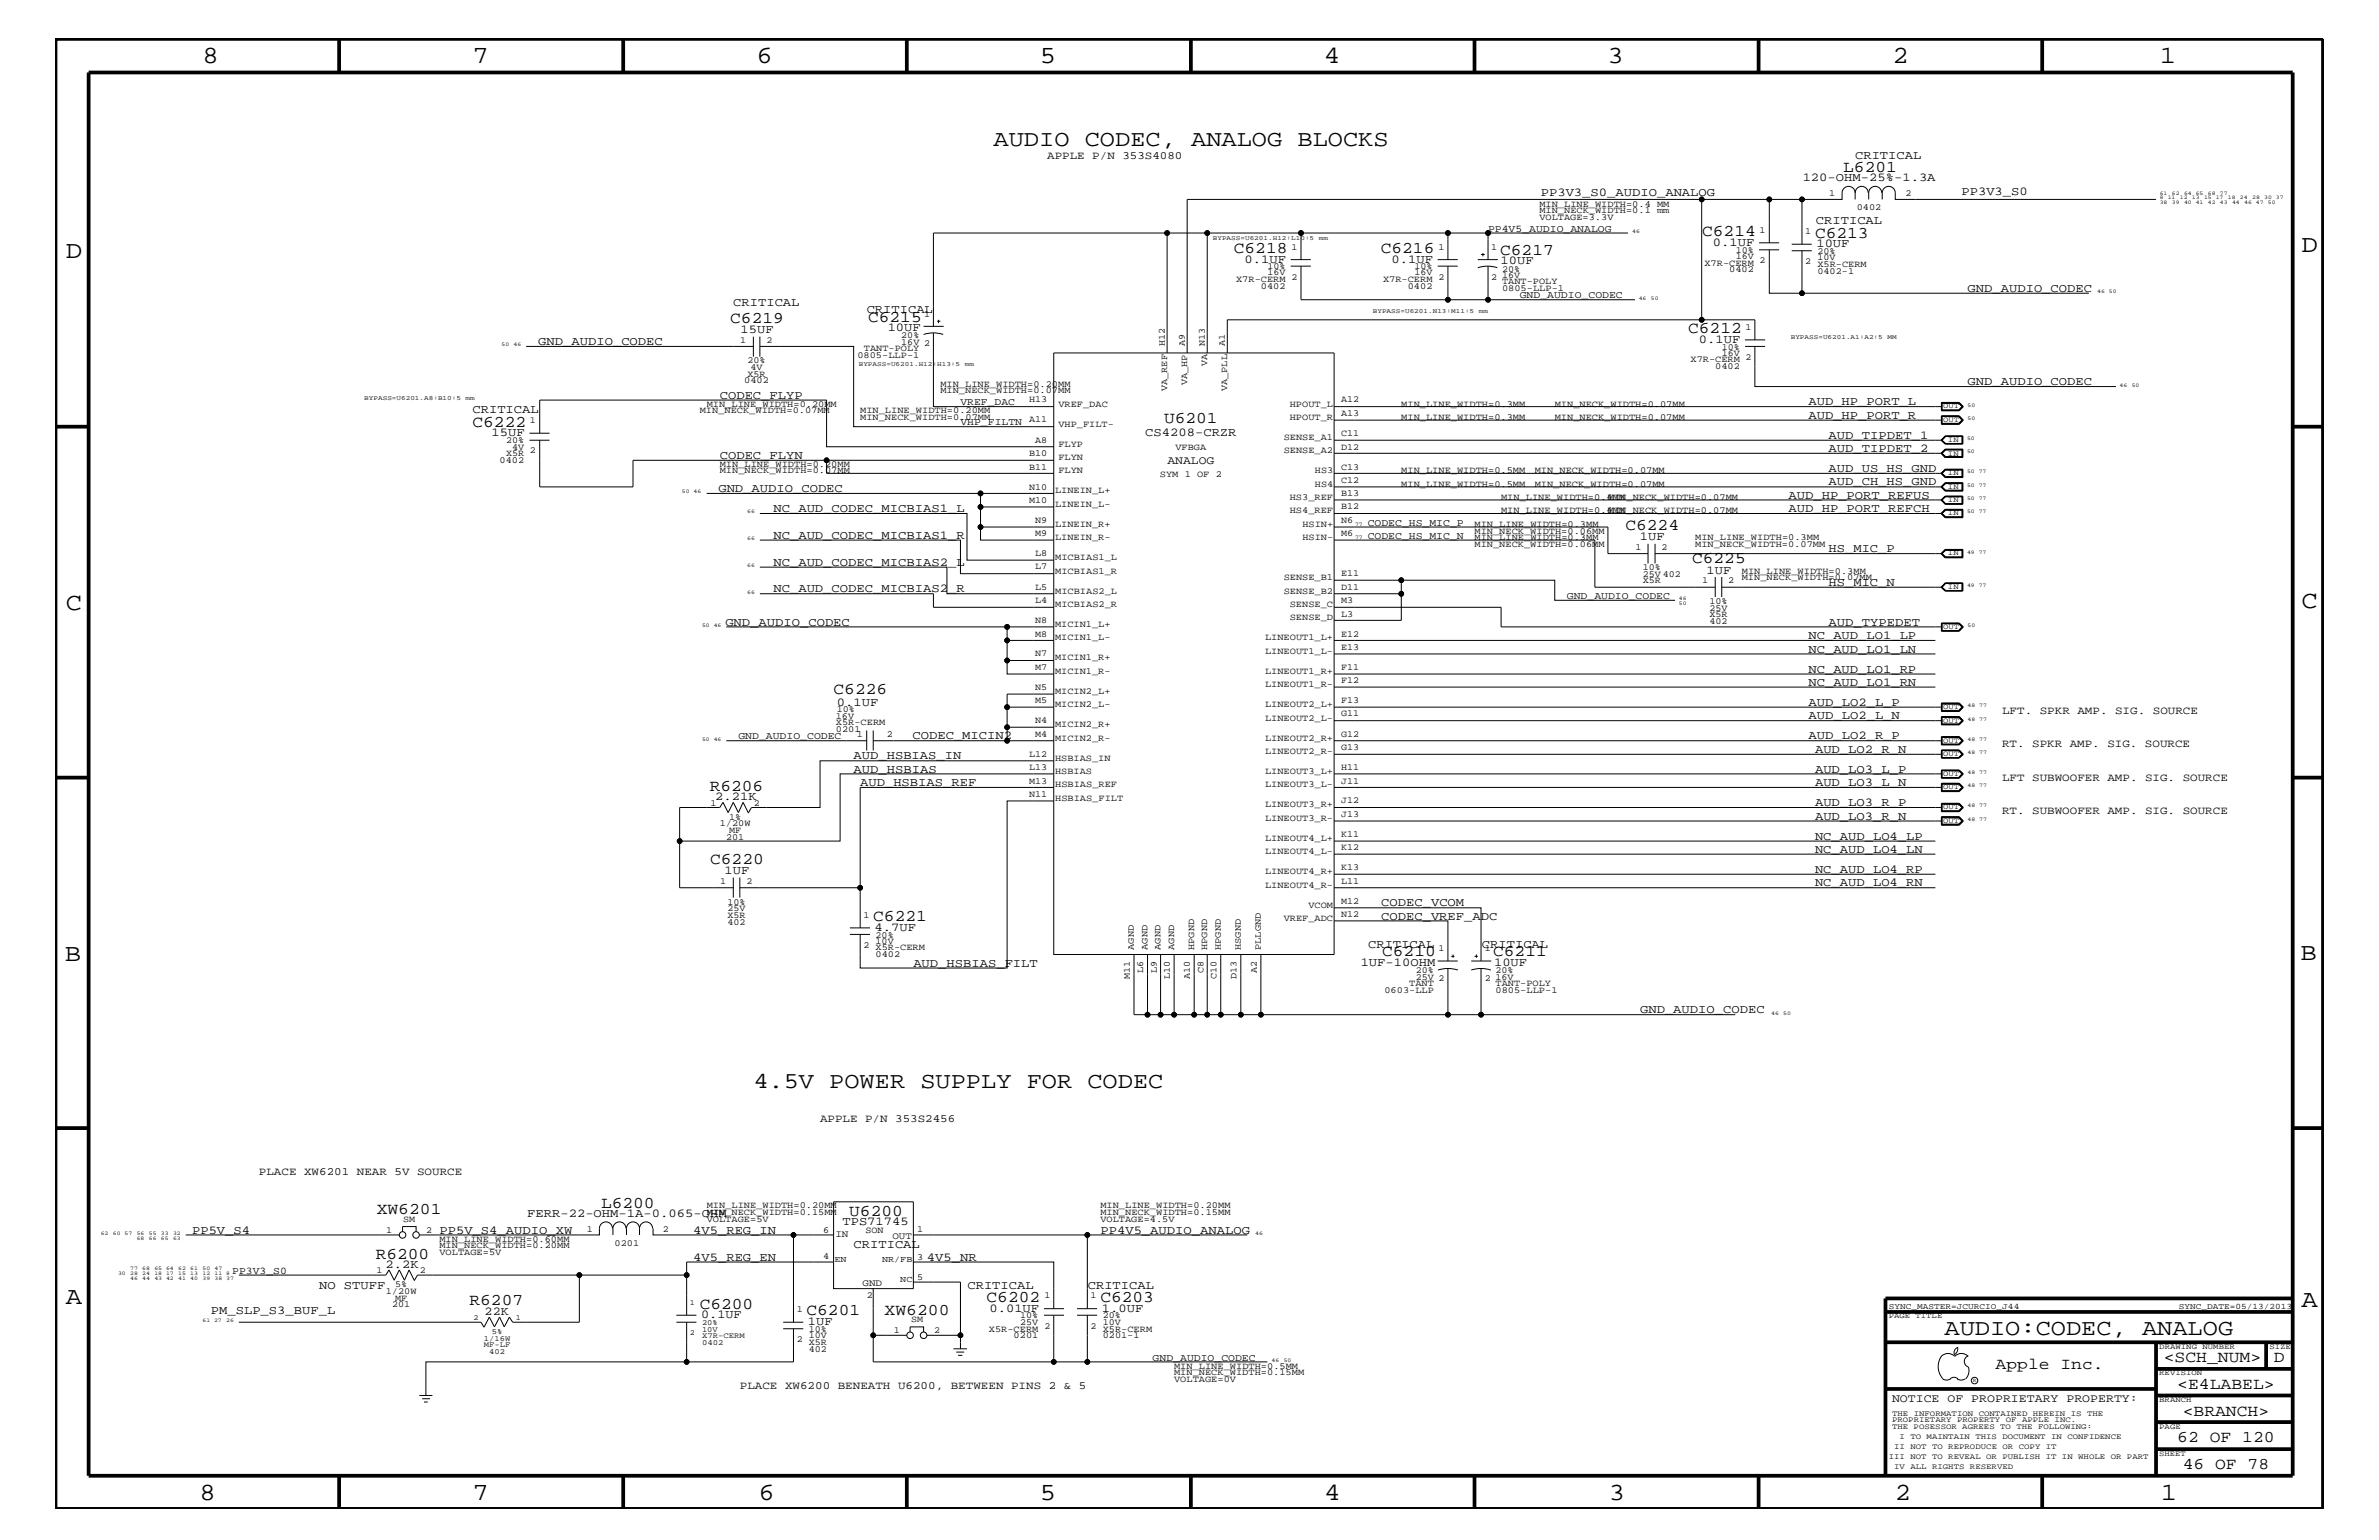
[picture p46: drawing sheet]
<svg xmlns="http://www.w3.org/2000/svg" width="432mm" height="279mm" viewBox="0 0 432 279" stroke-linecap="round" stroke-linejoin="round" font-family="sans-serif">
<defs><g id="words">
<g font-size="4.5">
<text x="36.7" y="11.5">8</text>
<text x="85.8" y="11.5">7</text>
<text x="137.3" y="11.5">6</text>
<text x="188.7" y="11.5">5</text>
<text x="240.3" y="11.5">4</text>
<text x="291.8" y="11.5">3</text>
<text x="343.5" y="11.5">2</text>
<text x="392" y="11.5">1</text>
<text x="11.9" y="46.8">D</text>
<text x="417.7" y="45.7">D</text>
<text x="11.9" y="110.6">C</text>
<text x="417.7" y="110.3">C</text>
<text x="11.8" y="174.3">B</text>
<text x="417.6" y="174.2">B</text>
<text x="11.9" y="236.7">A</text>
<text x="417.7" y="237.1">A</text>
<text x="36.2" y="272.1">8</text>
<text x="85.8" y="272.1">7</text>
<text x="137.7" y="272.1">6</text>
<text x="188.7" y="272.1">5</text>
<text x="240.4" y="272.1">4</text>
<text x="292" y="272.1">3</text>
<text x="343.9" y="272.1">2</text>
<text x="392.2" y="272.1">1</text>
</g>
<g font-size="4.1">
<text x="180.3" y="26.5">AUDIO CODEC, ANALOG BLOCKS</text>
<text x="136.7" y="197.4">4.5V POWER SUPPLY FOR CODEC</text>
<text x="352.9" y="242.3">AUDIO:CODEC, ANALOG</text>
</g>
<g font-size="3">
<text x="334.6" y="31.2">L6201</text>
<text x="223.9" y="45.9">C6218</text>
<text x="250.6" y="45.9">C6216</text>
<text x="272.3" y="46.3">C6217</text>
<text x="308.9" y="42.9">C6214</text>
<text x="329.4" y="43.1">C6213</text>
<text x="132.5" y="58.6">C6219</text>
<text x="157.6" y="58.4">C6215</text>
<text x="306.4" y="60.4">C6212</text>
<text x="85.8" y="77.4">C6222</text>
<text x="211.3" y="76.8">U6201</text>
<text x="295" y="96.2">C6224</text>
<text x="307.1" y="102.2">C6225</text>
<text x="151.3" y="125.9">C6226</text>
<text x="128.8" y="143.5">R6206</text>
<text x="128.9" y="156.8">C6220</text>
<text x="158.5" y="167.1">C6221</text>
<text x="250.9" y="173.5">C6210</text>
<text x="271" y="173.5">C6211</text>
<text x="68.4" y="220.3">XW6201</text>
<text x="109.1" y="219.1">L6200</text>
<text x="154.1" y="220.7">U6200</text>
<text x="68.2" y="228.4">R6200</text>
<text x="85.2" y="236.8">R6207</text>
<text x="127" y="237.4">C6200</text>
<text x="146.4" y="238.6">C6201</text>
<text x="160.6" y="238.5">XW6200</text>
<text x="179.1" y="236.2">C6202</text>
<text x="199.7" y="236.2">C6203</text>
<text x="362.2" y="248.4">Apple Inc.</text>
<text x="392.7" y="247.1">&lt;SCH_NUM&gt;</text>
<text x="395.2" y="252">&lt;E4LABEL&gt;</text>
<text x="412.7" y="247.1">D</text>
<text x="396.2" y="256.8">&lt;BRANCH&gt;</text>
<text x="395.2" y="261.6">62 OF 120</text>
<text x="396.2" y="266.6">46 OF 78</text>
</g>
<g font-size="2.2">
<text x="336.7" y="28.9">CRITICAL</text>
<text x="279.7" y="35.5">PP3V3_S0_AUDIO_ANALOG</text>
<text x="327.2" y="32.9">120-OHM-25%-1.3A</text>
<text x="356" y="35.4">PP3V3_S0</text>
<text x="329.6" y="40.7">CRITICAL</text>
<text x="225.9" y="47.7">0.1UF</text>
<text x="252.6" y="47.7">0.1UF</text>
<text x="272.4" y="47.9">10UF</text>
<text x="310.9" y="44.6">0.1UF</text>
<text x="329.7" y="44.9">10UF</text>
<text x="357.1" y="52.9">GND_AUDIO_CODEC</text>
<text x="133.1" y="55.6">CRITICAL</text>
<text x="157.3" y="56.8">CRITICAL</text>
<text x="97.7" y="62.6">GND_AUDIO_CODEC</text>
<text x="134.4" y="60.4">15UF</text>
<text x="161.1" y="60.1">10UF</text>
<text x="308.4" y="62.3">0.1UF</text>
<text x="357.1" y="69.9">GND_AUDIO_CODEC</text>
<text x="85.8" y="75">CRITICAL</text>
<text x="130.6" y="72.3">CODEC_FLYP</text>
<text x="328.3" y="76">AUD_HP_PORT_R</text>
<text x="328.3" y="73.5">AUD_HP_PORT_L</text>
<text x="89.2" y="79.2">15UF</text>
<text x="130.6" y="83.3">CODEC_FLYN</text>
<text x="207.9" y="79.2">CS4208-CRZR</text>
<text x="331.9" y="82">AUD_TIPDET_2</text>
<text x="331.9" y="79.6">AUD_TIPDET_1</text>
<text x="130.4" y="89.3">GND_AUDIO_CODEC</text>
<text x="331.9" y="85.6">AUD_US_HS_GND</text>
<text x="331.9" y="88.1">AUD_CH_HS_GND</text>
<text x="140.4" y="92.9">NC_AUD_CODEC_MICBIAS1_L</text>
<text x="324.6" y="92.9">AUD_HP_PORT_REFCH</text>
<text x="324.6" y="90.5">AUD_HP_PORT_REFUS</text>
<text x="140.4" y="97.7">NC_AUD_CODEC_MICBIAS1_R</text>
<text x="297.6" y="98">1UF</text>
<text x="331.9" y="100.2">HS_MIC_P</text>
<text x="140.4" y="102.6">NC_AUD_CODEC_MICBIAS2_L</text>
<text x="140.4" y="107.5">NC_AUD_CODEC_MICBIAS2_R</text>
<text x="309.8" y="104.1">1UF</text>
<text x="331.9" y="106.3">HS_MIC_N</text>
<text x="131.7" y="113.6">GND_AUDIO_CODEC</text>
<text x="331.9" y="113.6">AUD_TYPEDET</text>
<text x="328.3" y="115.9">NC_AUD_LO1_LP</text>
<text x="328.3" y="118.4">NC_AUD_LO1_LN</text>
<text x="328.3" y="124.4">NC_AUD_LO1_RN</text>
<text x="328.3" y="122">NC_AUD_LO1_RP</text>
<text x="151.9" y="128">0.1UF</text>
<text x="328.3" y="128">AUD_LO2_L_P</text>
<text x="328.3" y="130.5">AUD_LO2_L_N</text>
<text x="154.9" y="137.8">AUD_HSBIAS_IN</text>
<text x="165.6" y="134.1">CODEC_MICIN2</text>
<text x="328.3" y="134.1">AUD_LO2_R_P</text>
<text x="329.4" y="136.6">AUD_LO2_R_N</text>
<text x="154.9" y="140.2">AUD_HSBIAS</text>
<text x="156.1" y="142.6">AUD_HSBIAS_REF</text>
<text x="329.4" y="142.6">AUD_LO3_L_N</text>
<text x="329.4" y="140.2">AUD_LO3_L_P</text>
<text x="129.8" y="145.1">2.21K</text>
<text x="329.4" y="146.2">AUD_LO3_R_P</text>
<text x="329.4" y="148.7">AUD_LO3_R_N</text>
<text x="329.4" y="154.7">NC_AUD_LO4_LN</text>
<text x="329.4" y="152.3">NC_AUD_LO4_LP</text>
<text x="131.5" y="158.6">1UF</text>
<text x="329.4" y="160.8">NC_AUD_LO4_RN</text>
<text x="329.4" y="158.4">NC_AUD_LO4_RP</text>
<text x="250.7" y="164.5">CODEC_VCOM</text>
<text x="250.7" y="166.9">CODEC_VREF_ADC</text>
<text x="158.7" y="168.9">4.7UF</text>
<text x="248.3" y="172">CRITICAL</text>
<text x="269" y="172">CRITICAL</text>
<text x="165.8" y="175.4">AUD_HSBIAS_FILT</text>
<text x="247" y="175.2">1UF-10OHM</text>
<text x="271.2" y="175.2">10UF</text>
<text x="297.7" y="183.8">GND_AUDIO_CODEC</text>
<text x="95.7" y="220.8">FERR-22-OHM-1A-0.065-OHM</text>
<text x="34.9" y="223.9">PP5V_S4</text>
<text x="79.8" y="223.9">PP5V_S4_AUDIO_XW</text>
<text x="125.8" y="223.9">4V5_REG_IN</text>
<text x="152.9" y="222.3">TPS71745</text>
<text x="154.9" y="226.5">CRITICAL</text>
<text x="199.7" y="223.9">PP4V5_AUDIO_ANALOG</text>
<text x="57.9" y="233.8">NO STUFF</text>
<text x="70" y="230.1">2.2K</text>
<text x="125.8" y="228.7">4V5_REG_EN</text>
<text x="168.2" y="228.7">4V5_NR</text>
<text x="175.6" y="233.8">CRITICAL</text>
<text x="197.4" y="233.8">CRITICAL</text>
<text x="38.3" y="238.4">PM_SLP_S3_BUF_L</text>
<text x="88" y="238.5">22K</text>
<text x="127.3" y="239.2">0.1UF</text>
<text x="179.6" y="238">0.01UF</text>
<text x="200" y="238">1.0UF</text>
<text x="146.6" y="240.5">1UF</text>
</g>
<g font-size="2.1">
<text x="211.9" y="84.1">ANALOG</text>
<text x="343.4" y="254.4">NOTICE OF PROPRIETARY PROPERTY:</text>
</g>
<g font-size="2">
<text x="190.1" y="28.9">APPLE P/N 353S4080</text>
<text x="363.4" y="129.6">LFT. SPKR AMP. SIG. SOURCE</text>
<text x="363.4" y="135.6">RT. SPKR AMP. SIG. SOURCE</text>
<text x="363.4" y="141.7">LFT SUBWOOFER AMP. SIG. SOURCE</text>
<text x="363.4" y="147.7">RT. SUBWOOFER AMP. SIG. SOURCE</text>
<text x="148.8" y="203.5">APPLE P/N 353S2456</text>
<text x="47" y="213.2">PLACE XW6201 NEAR 5V SOURCE</text>
<text x="134.3" y="252">PLACE XW6200 BENEATH U6200, BETWEEN PINS 2 &amp; 5</text>
</g>
<g font-size="1.9">
<text x="270.1" y="42">PP4V5_AUDIO_ANALOG</text>
<text x="275.8" y="54.1">GND_AUDIO_CODEC</text>
<text x="174.3" y="77.2">VHP_FILTN</text>
<text x="174.3" y="73.5">VREF_DAC</text>
<text x="248.2" y="95.4">CODEC_HS_MIC_P</text>
<text x="248.2" y="97.7">CODEC_HS_MIC_N</text>
<text x="284.4" y="108.7">GND_AUDIO_CODEC</text>
<text x="134" y="134.1">GND_AUDIO_CODEC</text>
<text x="42.2" y="231.1">PP3V3_S0</text>
<text x="209.2" y="246.9">GND_AUDIO_CODEC</text>
</g>
<g font-size="1.8">
<text x="151.6" y="224.4">IN</text>
<text x="162" y="224.7">OUT</text>
<text x="156.5" y="233.4">GND</text>
</g>
<g font-size="1.7">
<text x="332" y="35.6">1</text>
<text x="345.9" y="35.6">2</text>
<text x="279.4" y="39.9">VOLTAGE=3.3V</text>
<text x="279.4" y="37.6">MIN_LINE_WIDTH=0.4 MM</text>
<text x="279.4" y="38.7">MIN_NECK_WIDTH=0.1 mm</text>
<text x="337" y="38.1">0402</text>
<text x="234.4" y="45.3">1</text>
<text x="261.1" y="45.3">1</text>
<text x="270.7" y="45.3">1</text>
<text x="315" y="47">16V</text>
<text x="315" y="45.9">10%</text>
<text x="319.4" y="47.7">2</text>
<text x="319.4" y="42.3">1</text>
<text x="327.7" y="47.9">2</text>
<text x="327.7" y="42.5">1</text>
<text x="329.9" y="46.2">20%</text>
<text x="329.9" y="47.2">10V</text>
<text x="224.4" y="51.3">X7R-CERM</text>
<text x="228.9" y="52.4">0402</text>
<text x="230" y="48.9">10%</text>
<text x="230" y="50">16V</text>
<text x="234.4" y="50.7">2</text>
<text x="251" y="51.3">X7R-CERM</text>
<text x="255.5" y="52.4">0402</text>
<text x="256.7" y="48.9">10%</text>
<text x="256.7" y="50">16V</text>
<text x="261.1" y="50.7">2</text>
<text x="270.7" y="50.7">2</text>
<text x="272.6" y="52.8">0805-LLP-1</text>
<text x="272.6" y="51.6">TANT-POLY</text>
<text x="272.6" y="49.3">20%</text>
<text x="272.6" y="50.5">16V</text>
<text x="309.4" y="48.2">X7R-CERM</text>
<text x="313.9" y="49.4">0402</text>
<text x="329.9" y="48.5">X5R-CERM</text>
<text x="329.9" y="49.6">0402-1</text>
<text x="167.7" y="57.4">1</text>
<text x="316.8" y="59.8">1</text>
<text x="134.4" y="62.3">1</text>
<text x="135.7" y="65.9">20%</text>
<text x="139.1" y="62.3">2</text>
<text x="155.6" y="64.9">0805-LLP-1</text>
<text x="156.8" y="63.7">TANT-POLY</text>
<text x="163.6" y="62.6">16V 2</text>
<text x="163.6" y="61.4">20%</text>
<text x="211.4" y="62.9" transform="rotate(-90 211.4 62.9)">H12</text>
<text x="215.1" y="62.9" transform="rotate(-90 215.1 62.9)">A9</text>
<text x="218.7" y="62.9" transform="rotate(-90 218.7 62.9)">N13</text>
<text x="222.3" y="62.9" transform="rotate(-90 222.3 62.9)">A1</text>
<text x="306.8" y="65.7">X7R-CERM</text>
<text x="312.5" y="63.4">10%</text>
<text x="312.5" y="64.5">16V</text>
<text x="316.8" y="65.3">2</text>
<text x="135.1" y="69.5">0402</text>
<text x="135.7" y="68.4">X5R</text>
<text x="136.2" y="67.1">4V</text>
<text x="170.7" y="70.1">MIN_LINE_WIDTH=0.20MM</text>
<text x="170.7" y="71.3">MIN_NECK_WIDTH=0.07MM</text>
<text x="211.8" y="71" transform="rotate(-90 211.8 71)">VA_REF</text>
<text x="215.5" y="69.9" transform="rotate(-90 215.5 69.9)">VA_HP</text>
<text x="219.1" y="66.5" transform="rotate(-90 219.1 66.5)">VA</text>
<text x="222.8" y="71" transform="rotate(-90 222.8 71)">VA_PLL</text>
<text x="311.3" y="67">0402</text>
<text x="96.2" y="76.8">1</text>
<text x="127" y="75">MIN_NECK_WIDTH=0.07MM</text>
<text x="128.3" y="73.8">MIN_LINE_WIDTH=0.20MM</text>
<text x="156.1" y="76.2">MIN_NECK_WIDTH=0.07MM</text>
<text x="156.1" y="75">MIN_LINE_WIDTH=0.20MM</text>
<text x="186.8" y="73">H13</text>
<text x="186.8" y="76.7">A11</text>
<text x="192.1" y="77.4">VHP_FILT-</text>
<text x="192.1" y="73.8">VREF_DAC</text>
<text x="234.1" y="73.8">HPOUT_L</text>
<text x="234.1" y="76.2">HPOUT_R</text>
<text x="243.4" y="75.5">A13</text>
<text x="243.4" y="73">A12</text>
<text x="254.3" y="76.2">MIN_LINE_WIDTH=0.3MM</text>
<text x="254.3" y="73.8">MIN_LINE_WIDTH=0.3MM</text>
<text x="282.2" y="73.8">MIN_NECK_WIDTH=0.07MM</text>
<text x="282.2" y="76.2">MIN_NECK_WIDTH=0.07MM</text>
<text x="90.7" y="83.9">0402</text>
<text x="91.9" y="82.7">X5R</text>
<text x="91.9" y="80.5">20%</text>
<text x="93" y="81.6">4V</text>
<text x="96.2" y="82.2">2</text>
<text x="186.8" y="82.7">B10</text>
<text x="187.9" y="80.3">A8</text>
<text x="192.1" y="83.5">FLYN</text>
<text x="192.1" y="81.1">FLYP</text>
<text x="213.4" y="81.6">VFBGA</text>
<text x="233" y="79.9">SENSE_A1</text>
<text x="233" y="82.2">SENSE_A2</text>
<text x="243.4" y="81.6">D12</text>
<text x="243.4" y="79.1">C11</text>
<text x="130.6" y="85.9">MIN_NECK_WIDTH=0.07MM</text>
<text x="130.6" y="84.7">MIN_LINE_WIDTH=0.20MM</text>
<text x="186.8" y="88.8">N10</text>
<text x="186.8" y="85.2">B11</text>
<text x="191.5" y="89.5">LINEIN_L+</text>
<text x="192.1" y="85.9">FLYN</text>
<text x="210.5" y="86.5">SYM 1 OF 2</text>
<text x="238.7" y="85.9">HS3</text>
<text x="238.7" y="88.3">HS4</text>
<text x="243.4" y="87.6">C12</text>
<text x="243.4" y="85.2">C13</text>
<text x="254.3" y="85.9">MIN_LINE_WIDTH=0.5MM</text>
<text x="254.3" y="88.3">MIN_LINE_WIDTH=0.5MM</text>
<text x="278.6" y="85.9">MIN_NECK_WIDTH=0.07MM</text>
<text x="278.6" y="88.3">MIN_NECK_WIDTH=0.07MM</text>
<text x="186.8" y="91.2">M10</text>
<text x="187.9" y="94.9">N9</text>
<text x="191.5" y="95.6">LINEIN_R+</text>
<text x="191.5" y="92">LINEIN_L-</text>
<text x="234.1" y="93.2">HS4_REF</text>
<text x="234.1" y="90.7">HS3_REF</text>
<text x="236.4" y="95.6">HSIN+</text>
<text x="243.4" y="94.9">N6</text>
<text x="243.4" y="92.4">B12</text>
<text x="243.4" y="90">B13</text>
<text x="267.6" y="95.6">MIN_LINE_WIDTH=0.3MM</text>
<text x="272.5" y="93.2">MIN_LINE_WIDTH=0.4MM</text>
<text x="272.5" y="90.7">MIN_LINE_WIDTH=0.4MM</text>
<text x="291.8" y="93.2">MIN_NECK_WIDTH=0.07MM</text>
<text x="291.8" y="90.7">MIN_NECK_WIDTH=0.07MM</text>
<text x="187.9" y="101">L8</text>
<text x="187.9" y="97.3">M9</text>
<text x="191.5" y="98">LINEIN_R-</text>
<text x="191.5" y="101.6">MICBIAS1_L</text>
<text x="236.4" y="98">HSIN-</text>
<text x="243.4" y="97.3">M6</text>
<text x="267.6" y="98">MIN_LINE_WIDTH=0.3MM</text>
<text x="267.6" y="99.3">MIN_NECK_WIDTH=0.06MM</text>
<text x="267.6" y="96.8">MIN_NECK_WIDTH=0.06MM</text>
<text x="296.8" y="99.9">1</text>
<text x="301.6" y="99.9">2</text>
<text x="307.7" y="98">MIN_LINE_WIDTH=0.3MM</text>
<text x="307.7" y="99.3">MIN_NECK_WIDTH=0.07MM</text>
<text x="187.9" y="107">L5</text>
<text x="187.9" y="103.3">L7</text>
<text x="191.5" y="107.7">MICBIAS2_L</text>
<text x="191.5" y="104.1">MICBIAS1_R</text>
<text x="233" y="107.7">SENSE_B2</text>
<text x="233" y="105.3">SENSE_B1</text>
<text x="243.4" y="107">D11</text>
<text x="243.4" y="104.6">E11</text>
<text x="298.2" y="105.9">X5R</text>
<text x="298.2" y="103.5">10%</text>
<text x="298.2" y="104.7">25V 402</text>
<text x="308.9" y="105.9">1</text>
<text x="313.7" y="105.9">2</text>
<text x="316.1" y="104.1">MIN_LINE_WIDTH=0.3MM</text>
<text x="316.1" y="105.3">MIN_NECK_WIDTH=0.07MM</text>
<text x="187.9" y="113.1">N8</text>
<text x="187.9" y="109.4">L4</text>
<text x="191.5" y="110.2">MICBIAS2_R</text>
<text x="191.5" y="113.7">MICIN1_L+</text>
<text x="234.1" y="112.6">SENSE_D</text>
<text x="234.1" y="110.2">SENSE_C</text>
<text x="243.4" y="111.9">L3</text>
<text x="243.4" y="109.4">M3</text>
<text x="310.3" y="113.1">402</text>
<text x="310.3" y="110.8">25V</text>
<text x="310.3" y="112">X5R</text>
<text x="310.3" y="109.5">10%</text>
<text x="187.9" y="119.1">N7</text>
<text x="187.9" y="115.5">M8</text>
<text x="191.5" y="116.2">MICIN1_L-</text>
<text x="191.5" y="119.8">MICIN1_R+</text>
<text x="229.6" y="118.6">LINEOUT1_L-</text>
<text x="229.6" y="116.2">LINEOUT1_L+</text>
<text x="243.4" y="115.5">E12</text>
<text x="243.4" y="117.9">E13</text>
<text x="187.9" y="125.2">N5</text>
<text x="187.9" y="121.5">M7</text>
<text x="191.5" y="125.9">MICIN2_L+</text>
<text x="191.5" y="122.3">MICIN1_R-</text>
<text x="229.6" y="122.3">LINEOUT1_R+</text>
<text x="229.6" y="124.7">LINEOUT1_R-</text>
<text x="243.4" y="121.5">F11</text>
<text x="243.4" y="124">F12</text>
<text x="151.7" y="130.4">16V</text>
<text x="151.7" y="131.6">X5R-CERM</text>
<text x="151.9" y="129.1">10%</text>
<text x="187.9" y="131.3">N4</text>
<text x="187.9" y="127.6">M5</text>
<text x="191.5" y="128.3">MICIN2_L-</text>
<text x="191.5" y="131.9">MICIN2_R+</text>
<text x="229.6" y="130.8">LINEOUT2_L-</text>
<text x="229.6" y="128.3">LINEOUT2_L+</text>
<text x="243.4" y="127.6">F13</text>
<text x="243.4" y="130">G11</text>
<text x="151.7" y="132.8">0201</text>
<text x="155.5" y="133.8">1</text>
<text x="161" y="133.8">2</text>
<text x="186.8" y="137.3">L12</text>
<text x="187.9" y="133.6">M4</text>
<text x="191.5" y="134.4">MICIN2_R-</text>
<text x="229.6" y="136.8">LINEOUT2_R-</text>
<text x="229.6" y="134.4">LINEOUT2_R+</text>
<text x="243.4" y="133.6">G12</text>
<text x="243.4" y="136.1">G13</text>
<text x="186.8" y="142.2">M13</text>
<text x="186.8" y="139.7">L13</text>
<text x="191.5" y="138">HSBIAS_IN</text>
<text x="191.5" y="140.4">HSBIAS</text>
<text x="191.5" y="142.9">HSBIAS_REF</text>
<text x="229.6" y="140.4">LINEOUT3_L+</text>
<text x="229.6" y="142.9">LINEOUT3_L-</text>
<text x="243.4" y="139.7">H11</text>
<text x="243.4" y="142.2">J11</text>
<text x="128.9" y="146.2">1</text>
<text x="130.6" y="149.9">1/20W</text>
<text x="132.3" y="148.7">1%</text>
<text x="136.8" y="146.2">2</text>
<text x="186.8" y="144.6">N11</text>
<text x="191.5" y="145.3">HSBIAS_FILT</text>
<text x="229.6" y="146.5">LINEOUT3_R+</text>
<text x="229.6" y="149">LINEOUT3_R-</text>
<text x="243.4" y="145.7">J12</text>
<text x="243.4" y="148.2">J13</text>
<text x="131.8" y="152.3">201</text>
<text x="132.3" y="151.1">MF</text>
<text x="229.6" y="152.6">LINEOUT4_L+</text>
<text x="229.6" y="155">LINEOUT4_L-</text>
<text x="243.4" y="151.8">K11</text>
<text x="243.4" y="154.3">K12</text>
<text x="130.7" y="160.5">1</text>
<text x="135.5" y="160.5">2</text>
<text x="229.6" y="158.6">LINEOUT4_R+</text>
<text x="229.6" y="161.1">LINEOUT4_R-</text>
<text x="243.4" y="157.9">K13</text>
<text x="243.4" y="160.3">L11</text>
<text x="132" y="167.8">402</text>
<text x="132" y="165.3">25V</text>
<text x="132" y="164.1">10%</text>
<text x="132" y="166.5">X5R</text>
<text x="156.7" y="166.5">1</text>
<text x="233" y="167.1">VREF_ADC</text>
<text x="237.5" y="164.7">VCOM</text>
<text x="243.4" y="166.4">N12</text>
<text x="243.4" y="163.9">M12</text>
<text x="156.7" y="172">2 X5R-CERM</text>
<text x="158.9" y="173.7">0402</text>
<text x="158.9" y="170.1">20%</text>
<text x="158.9" y="171.2">10V</text>
<text x="205.8" y="172.3" transform="rotate(-90 205.8 172.3)">AGND</text>
<text x="208.3" y="172.3" transform="rotate(-90 208.3 172.3)">AGND</text>
<text x="210.7" y="172.3" transform="rotate(-90 210.7 172.3)">AGND</text>
<text x="213.1" y="172.3" transform="rotate(-90 213.1 172.3)">AGND</text>
<text x="216.7" y="172.3" transform="rotate(-90 216.7 172.3)">HPGND</text>
<text x="219.1" y="172.3" transform="rotate(-90 219.1 172.3)">HPGND</text>
<text x="221.6" y="172.3" transform="rotate(-90 221.6 172.3)">HPGND</text>
<text x="225.2" y="172.3" transform="rotate(-90 225.2 172.3)">HSGND</text>
<text x="228.9" y="172.3" transform="rotate(-90 228.9 172.3)">PLLGND</text>
<text x="261.1" y="172.6">1</text>
<text x="269.5" y="172.6">1</text>
<text x="205.1" y="177.7" transform="rotate(-90 205.1 177.7)">M11</text>
<text x="207.5" y="176.6" transform="rotate(-90 207.5 176.6)">L6</text>
<text x="210" y="176.6" transform="rotate(-90 210 176.6)">L9</text>
<text x="212.3" y="177.7" transform="rotate(-90 212.3 177.7)">L10</text>
<text x="216" y="177.7" transform="rotate(-90 216 177.7)">A10</text>
<text x="218.4" y="176.6" transform="rotate(-90 218.4 176.6)">C8</text>
<text x="220.8" y="177.7" transform="rotate(-90 220.8 177.7)">C10</text>
<text x="224.5" y="177.7" transform="rotate(-90 224.5 177.7)">D13</text>
<text x="228.1" y="176.6" transform="rotate(-90 228.1 176.6)">A2</text>
<text x="255.8" y="178.8">TANT</text>
<text x="257" y="177.7">25V 2</text>
<text x="257" y="176.6">20%</text>
<text x="269.5" y="178">2</text>
<text x="271.4" y="176.6">20%</text>
<text x="271.4" y="178.8">TANT-POLY</text>
<text x="271.4" y="177.7">16V</text>
<text x="251.3" y="180.1">0603-LLP</text>
<text x="271.4" y="180.1">0805-LLP-1</text>
<text x="73.2" y="221.7">SM</text>
<text x="128.3" y="221.7">VOLTAGE=5V</text>
<text x="128.3" y="220.4">MIN_NECK_WIDTH=0.15MM</text>
<text x="128.3" y="219.2">MIN_LINE_WIDTH=0.20MM</text>
<text x="199.7" y="221.7">VOLTAGE=4.5V</text>
<text x="199.7" y="219.2">MIN_LINE_WIDTH=0.20MM</text>
<text x="199.7" y="220.4">MIN_NECK_WIDTH=0.15MM</text>
<text x="70.1" y="223.7">1</text>
<text x="77.3" y="223.7">2</text>
<text x="79.8" y="227.7">VOLTAGE=5V</text>
<text x="79.8" y="226.5">MIN_NECK_WIDTH=0.20MM</text>
<text x="79.8" y="225.3">MIN_LINE_WIDTH=0.60MM</text>
<text x="106.5" y="223.5">1</text>
<text x="111.5" y="226">0201</text>
<text x="120.3" y="223.5">2</text>
<text x="149.4" y="223.6">6</text>
<text x="157.1" y="223.6">SON</text>
<text x="166.5" y="223.5">1</text>
<text x="68.3" y="231">1</text>
<text x="71.7" y="233.5">5%</text>
<text x="76.2" y="231">2</text>
<text x="149.4" y="228.5">4</text>
<text x="166.5" y="228.5">3</text>
<text x="166.5" y="232.2">5</text>
<text x="70" y="234.7">1/20W</text>
<text x="71.2" y="237.2">201</text>
<text x="71.7" y="236">MF</text>
<text x="144.6" y="238">1</text>
<text x="157.3" y="235.5">2</text>
<text x="165.4" y="239.9">SM</text>
<text x="185.2" y="239.2">10%</text>
<text x="189.6" y="235.6">1</text>
<text x="198" y="235.6">1</text>
<text x="200.2" y="239.2">20%</text>
<text x="144.6" y="243.5">2 X5R</text>
<text x="146.8" y="245.2">402</text>
<text x="146.8" y="241.7">10%</text>
<text x="146.8" y="242.8">10V</text>
<text x="162.3" y="241.9">1</text>
<text x="169.5" y="241.9">2</text>
<text x="179.5" y="241.6">X5R-CERM</text>
<text x="184" y="242.8">0201</text>
<text x="185.2" y="240.3">25V</text>
<text x="189.6" y="241.1">2</text>
<text x="198" y="241.1">2</text>
<text x="200.2" y="241.6">X5R-CERM</text>
<text x="200.2" y="242.8">0201-1</text>
<text x="200.2" y="240.3">10V</text>
<text x="213.1" y="250.7">VOLTAGE=0V</text>
<text x="213.1" y="248.4">MIN_LINE_WIDTH=0.5MM</text>
<text x="213.1" y="249.5">MIN_NECK_WIDTH=0.15MM</text>
</g>
<g font-size="1.6">
<text x="151.5" y="229">EN</text>
<text x="160.1" y="229">NR/FB</text>
<text x="163.4" y="232.6">NC</text>
</g>
<g font-size="1.5">
<text x="342.8" y="237.4">SYNC_MASTER=JCURCIO_J44</text>
<text x="395.5" y="237.4">SYNC_DATE=05/13/2013</text>
</g>
<g font-size="1.4">
<text x="352.7" y="76.6">OUT</text>
<text x="352.7" y="74.1">OUT</text>
<text x="353.6" y="80.2">IN</text>
<text x="353.6" y="82.7">IN</text>
<text x="353.6" y="86.2">IN</text>
<text x="353.6" y="88.7">IN</text>
<text x="353.6" y="91.1">IN</text>
<text x="353.6" y="93.5">IN</text>
<text x="353.6" y="100.8">IN</text>
<text x="353.6" y="106.9">IN</text>
<text x="352.7" y="114.2">OUT</text>
<text x="352.7" y="128.7">OUT</text>
<text x="352.7" y="131.1">OUT</text>
<text x="352.7" y="137.2">OUT</text>
<text x="352.7" y="134.7">OUT</text>
<text x="352.7" y="143.2">OUT</text>
<text x="352.7" y="140.8">OUT</text>
<text x="352.7" y="149.3">OUT</text>
<text x="352.7" y="146.8">OUT</text>
<text x="85.9" y="239.5">2</text>
<text x="93.6" y="239.5">1</text>
<text x="125.2" y="236.8">1</text>
<text x="342.8" y="239.2">PAGE TITLE</text>
<text x="87.8" y="243.3">1/16W</text>
<text x="87.8" y="244.5">MF-LF</text>
<text x="88.8" y="245.6">402</text>
<text x="89.3" y="242">5%</text>
<text x="125.2" y="242.3">2</text>
<text x="127.4" y="244">0402</text>
<text x="127.4" y="241.6">10V</text>
<text x="127.4" y="242.8">X7R-CERM</text>
<text x="127.4" y="240.5">20%</text>
<text x="391.9" y="244.7">DRAWING NUMBER</text>
<text x="411.9" y="244.7">SIZE</text>
<text x="391.9" y="249.5">REVISION</text>
<text x="343.4" y="256.8">THE INFORMATION CONTAINED HEREIN IS THE</text>
<text x="391.9" y="254.4">BRANCH</text>
<text x="343.4" y="258">PROPRIETARY PROPERTY OF APPLE INC.</text>
<text x="343.4" y="259.3">THE POSESSOR AGREES TO THE FOLLOWING:</text>
<text x="343.8" y="262.9">II NOT TO REPRODUCE OR COPY IT</text>
<text x="344.8" y="261.1">I TO MAINTAIN THIS DOCUMENT IN CONFIDENCE</text>
<text x="391.9" y="259.3">PAGE</text>
<text x="342.8" y="264.7">III NOT TO REVEAL OR PUBLISH IT IN WHOLE OR PART</text>
<text x="343.8" y="266.6">IV ALL RIGHTS RESERVED</text>
<text x="391.9" y="264.1">SHEET</text>
</g>
<g font-size="1.2">
<text x="220.1" y="43.5">BYPASS=U6201.H12:L10:5</text>
<text x="239.4" y="43.5">mm</text>
<text x="249.2" y="56.8">BYPASS=U6201.N13:M11:5</text>
<text x="268.4" y="56.8">mm</text>
<text x="325" y="61.5">BYPASS=U6201.A1:A2:5</text>
<text x="342.6" y="61.5">MM</text>
<text x="155.9" y="66.5">BYPASS=U6201.H12:H13:5</text>
<text x="175.1" y="66.5">mm</text>
<text x="66.1" y="72.6">BYPASS=U6201.A8:B10:5</text>
<text x="84.5" y="72.6">mm</text>
</g>
<g font-size="1">
<text x="392" y="35.3">61</text>
<text x="394.2" y="35.3">62</text>
<text x="396.4" y="35.3">64 65</text>
<text x="400.7" y="35.3">68</text>
<text x="402.9" y="35.3">77</text>
<text x="392" y="36.2">8</text>
<text x="392" y="37">38</text>
<text x="393.4" y="36.2">11</text>
<text x="394.2" y="37">39</text>
<text x="395.6" y="36.2">12</text>
<text x="396.4" y="37">40 41</text>
<text x="397.8" y="36.2">13</text>
<text x="400.1" y="36.2">15 17</text>
<text x="400.7" y="37">42</text>
<text x="402.9" y="37">43</text>
<text x="404.4" y="36.2">18</text>
<text x="405.1" y="37">44</text>
<text x="406.6" y="36.2">24</text>
<text x="407.3" y="37">46 47</text>
<text x="408.8" y="36.2">28</text>
<text x="411" y="36.2">30 37</text>
<text x="411.6" y="37">50</text>
<text x="296.2" y="42.3">46</text>
<text x="380.7" y="53.2">46 50</text>
<text x="297.4" y="54.4">46</text>
<text x="299.6" y="54.4">50</text>
<text x="91" y="62.9">50</text>
<text x="93.2" y="62.9">46</text>
<text x="384.7" y="70.1">46</text>
<text x="386.9" y="70.1">50</text>
<text x="357.1" y="76.2">50</text>
<text x="357.1" y="73.8">50</text>
<text x="357" y="79.9">50</text>
<text x="357" y="82.2">50</text>
<text x="123.8" y="89.5">50 46</text>
<text x="357" y="85.9">50 77</text>
<text x="357" y="88.3">50 77</text>
<text x="135.6" y="93.2">66</text>
<text x="246" y="95.4">77</text>
<text x="357" y="90.7">50 77</text>
<text x="357" y="93.2">50 77</text>
<text x="135.6" y="98">66</text>
<text x="246" y="97.7">77</text>
<text x="357" y="100.4">49 77</text>
<text x="135.6" y="107.7">66</text>
<text x="135.6" y="102.9">66</text>
<text x="357" y="106.5">49 77</text>
<text x="127.4" y="113.7">50 46</text>
<text x="304.7" y="108.9">46</text>
<text x="304.7" y="109.8">50</text>
<text x="357.1" y="113.7">50</text>
<text x="357.1" y="128.3">48 77</text>
<text x="357.1" y="130.8">48 77</text>
<text x="127.4" y="134.4">50 46</text>
<text x="357.1" y="136.8">48 77</text>
<text x="357.1" y="134.4">48 77</text>
<text x="357.1" y="142.9">48 77</text>
<text x="357.1" y="140.4">48 77</text>
<text x="357.1" y="149">48 77</text>
<text x="357.1" y="146.5">48 77</text>
<text x="321.5" y="184.1">46</text>
<text x="323.7" y="184.1">50</text>
<text x="18.3" y="224.1">62</text>
<text x="20.5" y="224.1">60 57</text>
<text x="24.8" y="224.1">56</text>
<text x="24.8" y="225">68</text>
<text x="27" y="224.1">55</text>
<text x="27" y="225">66</text>
<text x="29.2" y="224.1">33</text>
<text x="29.2" y="225">65</text>
<text x="31.4" y="224.1">32</text>
<text x="31.4" y="225">63</text>
<text x="227.8" y="224.1">46</text>
<text x="21.4" y="231.3">30</text>
<text x="23.6" y="232.3">46</text>
<text x="23.6" y="230.5">77</text>
<text x="23.6" y="231.3">28</text>
<text x="25.8" y="232.3">44</text>
<text x="25.8" y="230.5">68</text>
<text x="25.8" y="231.3">24</text>
<text x="28" y="232.3">43 42</text>
<text x="28" y="230.5">65 64</text>
<text x="28" y="231.3">18 17</text>
<text x="32.3" y="232.3">41</text>
<text x="32.3" y="230.5">62</text>
<text x="32.3" y="231.3">15</text>
<text x="34.5" y="232.3">40</text>
<text x="34.5" y="230.5">61</text>
<text x="34.5" y="231.3">13</text>
<text x="36.7" y="232.3">39</text>
<text x="36.7" y="230.5">50</text>
<text x="36.7" y="231.3">12</text>
<text x="38.9" y="232.3">38 37</text>
<text x="38.9" y="230.5">47</text>
<text x="38.9" y="231.3">11 8</text>
<text x="36.7" y="239.9">61 27</text>
<text x="41.1" y="239.9">26</text>
<text x="230.8" y="247.1">46</text>
<text x="233" y="247.1">50</text>
<text x="358.1" y="250.7">R</text>
</g>
</g></defs>
<g fill="none" stroke="#000" stroke-width=".18">
<path d="M308.9 36.2v21.8M321.1 36.2v7.9M327.1 36.2v8.1M336.7 35a1.19 1.19 0 0 0-1.2-1.2 1.19 1.19 0 0 0-1.2 1.2v1.2h-118.8v27.8M336.7 35a1.19 1.19 0 0 1 1.2-1.2 1.19 1.19 0 0 1 1.2 1.2M336.7 35v1.2M341.5 35a1.19 1.19 0 0 0-1.1-1.2 1.19 1.19 0 0 0-1.2 1.2v1.2M341.6 36.2v-1.2a1.19 1.19 0 0 1 1.2-1.2 1.19 1.19 0 0 1 1.2 1.2v1.2h47.3M167.6 59.2h3.7M170.1 58.3h.6M170.3 58v.6M211.8 42.3v21.7"/>
<path d="M219.1 42.3h-49.7v16.9M234.3 48.3h3.6M234.3 47.1h3.6M236.1 42.3h-17v21.7M236.1 48.3v6.1h26.7M260.9 48.3h3.7M260.9 47.1h3.7M262.8 42.3h-26.7v4.8M262.8 48.3v6.1h7.3M268.2 48.6a5.7 5.7 0 0 1 3.6 0M268.2 47.1h3.7M268.8 46.2h.7"/>
<path d="M269.2 45.9v.6M270.1 42.3h-7.3v4.8M270.1 48.3v6.1h26.7M295.5 42.3h-25.4v4.8M319.3 45.3h3.6M319.3 44.1h3.6M321.1 45.3v7.9h58M325.2 45.5h3.6M325.2 44.3h3.6M327.1 45.5v7.7M95.5 62.9h41.2M96.1 79.9h3.6"/>
<path d="M96.1 78.6h3.6M98 78.6v-6h52v8.5h41.3M98 79.9v8.4h16.9v-4.8h35.1v2.4h41.3M136.7 61.1v3.6M137.9 62.9h17v14.5h36.4M137.9 61.1v3.6M167.6 60.7a5.7 5.7 0 0 1 3.6 0M169.4 60.4v13.4h21.9M191.3 64h50.8v109.2h-50.8zM242.1 79.9h110.4M242.1 73.8h110.4M242.1 76.2h110.4"/>
<path d="M316.7 62.9h3.7M316.7 61.7h3.7M318.5 62.9v7.2h65.5M318.5 61.7v-3.7h-95.7v6M352.4 73h3.2l.8 .8-.8 .7h-3.2zM352.4 75.5h3.2l.8 .7-.8 .8h-3.2zM352.4 73.1h3.2l.7 .7-.7 .7h-3.2M352.5 73.1v1.4M352.5 79.9l.6 .6h3.1M352.5 73.2h3l.6 .6-.6 .6h-3M353.1 79.1l-.8 .8 .8 .6M353.1 79.1h3.2v1.4h-3.2"/>
<path d="M353.1 79.1l-.7 .8 .7 .6M353.1 79.2l-.6 .7 .6 .6M355.5 75.6h-3v1.2h3M355.5 75.6l.7 .6-.7 .6M355.5 75.6l.6 .6-.6 .6M355.5 73.1l.7 .7-.7 .7M355.6 75.5l.7 .7-.7 .7h-3.2M356.1 79.2v1.3M356.2 79.1v1.4M356.2 79.2h-3.1l-.6 .7M128.3 89.5h63M137.9 98h36.4v6.1h17"/>
<path d="M137.9 93.2h37.6v8.4h15.8M150 83.5h41.3M178 95.6v2.4h13.3M178 89.5v2.5M191.3 92h-13.3v3.6h13.3M242.1 82.2h110.4M242.1 85.9h110.4M242.1 88.3h110.4M242.1 93.2h110.4M242.1 90.7h110.4M242.1 95.6h49.7v4.8h7.3M242.1 98h47.4v8.5h21.8"/>
<path d="M299.1 98.7v3.5M300.4 98.7v3.5M352.3 93.2l.8-.8h3.2v1.5h-3.2zM352.5 82.2l.6-.6h3v1.2h-3zM352.5 85.9l.6-.6h3v1.2h-3zM352.5 88.3l.6-.6h3v1.2h-3zM352.5 93.2l.6-.6h3v1.2h-3zM352.5 82.2l.6 .7h3.1M352.5 85.9l.6 .7M352.5 88.3l.6 .7M352.5 90.7l.6 .7h3.1M352.5 93.2l.6 .6"/>
<path d="M353.1 81.5h3.2v1.5h-3.2l-.8-.8zM353.1 85.1h3.2v1.5h-3.2l-.8-.7zM353.1 87.6h3.2v1.5h-3.2l-.8-.8zM353.1 90h3.2v1.5h-3.2M353.1 99.7h3.2v1.5h-3.2l-.8-.8zM353.1 81.6h3.1v1.4M353.1 85.2h3.1v1.4h-3.1M353.1 87.7h3.1v1.3h-3.1M353.1 92.5h3.1v1.3h-3.1M353.1 99.8h3.1v1.3h-3.1M353.1 81.6l-.7 .6 .7 .8M353.1 81.6l-.6 .6"/>
<path d="M353.1 85.2l-.7 .7 .7 .7M353.1 85.2l-.6 .7M353.1 87.7l-.7 .6 .7 .7M353.1 87.7l-.6 .6M353.1 90l-.8 .7 .8 .8M353.1 90l-.7 .7 .7 .8M353.1 92.5l-.7 .7 .7 .6M353.1 92.5l-.6 .7M353.1 99.8l-.7 .6 .7 .7M353.1 99.8l-.6 .6M353.1 90.1l-.6 .6 .6 .7M356.1 90.1v1.3"/>
<path d="M356.2 90v1.5M356.2 90.1h-3.1l-.6 .6M131.8 113.7h59.5M137.9 102.9h34v4.8h19.4M137.9 107.7h31.5v2.5h21.9M182.8 113.7v2.5h8.5M182.8 116.2v3.6h8.5M182.8 119.8v2.5h8.5M242.1 107.7h12.2v4.9h-12.2M242.1 105.3h12.2v2.4M242.1 110.2h30.4v3.5h80M242.1 118.6h109.2"/>
<path d="M242.1 116.2h109.2M254.3 105.3h27.9v3.6h21.8M300.4 100.4h52.1M311.3 104.7v3.6M312.5 104.7v3.6M312.5 106.5h40M352.5 100.4l.6-.5h3v1.1h-3zM352.5 100.4l.6 .7M352.5 106.5l.6 .6h3.1M353.1 105.8h3.2v1.4h-3.2M353.1 105.8l-.8 .7 .8 .7M353.1 105.8l-.7 .7 .7 .7"/>
<path d="M353.1 105.9l-.6 .6 .6 .6M355.5 113.1h-3v1.3h3M355.5 113.1l.7 .6-.7 .7M355.5 113.1l.6 .6-.6 .7M355.6 113.1h-3.2v1.4h3.2M355.6 113.1l.8 .6-.8 .8M355.6 113.1l.7 .6-.7 .8M356.1 105.9v1.2M356.2 105.8v1.4M356.2 105.9h-3.1l-.6 .6M131.8 134.4h25.5M157.3 132.5v3.7"/>
<path d="M158.5 134.4h32.8M158.5 132.5v3.7M182.8 128.3h8.5M182.8 131.9h8.5M191.3 138h-42.5v8.5h-12.4l-.6 1M191.3 125.9h-8.5v8.5M242.1 122.3h109.2M242.1 124.7h109.2M242.1 130.8h110.4M242.1 128.3h110.4M242.1 136.8h110.4M242.1 134.4h110.4"/>
<path d="M352.4 127.5h3.2l.8 .8-.8 .8h-3.2zM352.4 130h3.2l.8 .8-.8 .7h-3.2zM352.4 133.6h3.2l.8 .8-.8 .8h-3.2zM352.4 127.6h3.2l.7 .7-.7 .8M352.4 133.7h3.2l.7 .7-.7 .7h-3.2M352.4 130.1h3.2l.7 .7-.7 .6h-3.2M352.5 127.7h3l.7 .6-.7 .7h-3zM352.5 130.1v1.3M352.5 133.7v1.4M352.5 133.8h3l.6 .6-.6 .6h-3M352.5 130.2h3l.6 .6-.6 .5h-3M355.5 136.2h-3v1.2h3"/>
<path d="M355.5 136.2l.7 .6-.7 .6M355.5 139.8h-3v1.3h3M355.5 136.2l.6 .6-.6 .6M355.5 127.7l.6 .6-.6 .6h-3M355.5 139.8l.7 .6-.7 .7M355.5 139.8l.6 .6-.6 .7M355.5 133.7l.7 .7-.7 .7M355.5 130.1l.7 .7-.7 .6M355.6 136.1h-3.2v1.4h3.2M355.6 139.7h-3.2v1.5h3.2M355.6 136.1l.8 .7-.8 .7M355.6 136.1l.7 .7-.7 .7"/>
<path d="M355.6 139.7l.8 .7-.8 .8M355.6 139.7l.7 .7-.7 .8M123.4 152.6v8.5h9.7M133.1 159.2v3.6M134.3 159.2v3.6M191.3 145.3h-8.5v30.3h-26.7v-6.1M191.3 140.4h-38.8v12.2h-29.1v-6.1h7.2l.6-.9 1 1.8 .9-1.8 .9 1.8 .9-1.8 .9 1.8M191.3 142.9h-35.2v25.4M242.1 146.5h110.4M242.1 140.4h110.4M242.1 149h110.4M242.1 152.6h109.2"/>
<path d="M242.1 155h109.2M242.1 158.6h109.2M242.1 142.9h110.4M352.4 142.1h3.2l.8 .8-.8 .7h-3.2zM352.4 145.7h3.2l.8 .8-.8 .8h-3.2zM352.4 148.2h3.2l.8 .8-.8 .7h-3.2zM352.4 145.8h3.2l.7 .7-.7 .7h-3.2M352.4 142.2h3.2l.7 .7-.7 .6h-3.2M352.5 142.2v1.3M352.5 145.8v1.4M352.5 148.3h3l.7 .7-.7 .5h-3zM352.5 148.4h3l.6 .6-.6 .5"/>
<path d="M352.5 145.9h3l.6 .6-.6 .6h-3M352.5 142.3h3l.6 .6-.6 .6h-3M355.5 145.8l.7 .7-.7 .7M355.5 142.2l.7 .7-.7 .6M355.6 148.2l.7 .8-.7 .6h-3.2M134.3 161.1h21.8M154.3 169.5h3.6M154.3 168.3h3.6M205.8 173.2v10.9h2.5M208.3 173.2v10.9h2.4M210.7 173.2v10.9h2.4M213.1 173.2v10.9h3.6"/>
<path d="M216.7 173.2v10.9h2.4M219.1 173.2v10.9h2.5M221.6 173.2v10.9h3.6M225.2 173.2v10.9h3.7M228.9 173.2v10.9h33.9M242.1 164.7h26.7v9.7M242.1 167.1h20.7v7.3M242.1 161.1h109.2M260.9 174.4h3.7M261 176a5.9 5.9 0 0 1 3.6 0M262.8 175.6v8.5h6M263.4 173.5h.6"/>
<path d="M263.7 173.2v.6M267 176a5.8 5.8 0 0 1 3.6 0M267 174.4h3.7M267.6 173.5h.6M268 173.2v.6M268.8 175.6v8.5h46.2M151.3 218h14.5v15.8h-14.5zM33.7 224.1h38.8M43.3 239.9h44l.6 .9M43.3 231.3h26.7l.6-.9 .9 1.9 1-1.9 .9 1.9 .9-1.9 .9 1.9M73.1 223.5v-1h2.4v1M105.2 231.3v8.6h-12.2l-.5-.9-1 1.7-.8-1.7-1 1.7-.9-1.7-.9 1.7"/>
<path d="M111.2 222.9a1.19 1.19 0 0 0-1.2-1.2 1.19 1.19 0 0 0-1.2 1.2v1.2h-32.7M113.6 222.9a1.19 1.19 0 0 0-1.2-1.2 1.19 1.19 0 0 0-1.1 1.2v1.2M116.1 222.9a1.19 1.19 0 0 0-1.2-1.2 1.19 1.19 0 0 0-1.2 1.2v1.2M116.1 222.9a1.19 1.19 0 0 1 1.2-1.2 1.19 1.19 0 0 1 1.1 1.2M116.1 222.9v1.2M118.5 222.9v1.2h25.5M122.8 239.9h3.6M122.8 238.6h3.6M124.6 239.9v7.2h-47.3v6.1M124.6 231.3h-48.8l-.6 1.1M142.2 239.9h3.6M151.3 224.1h-7.3v15.8"/>
<path d="M151.3 229h-26.7v9.6M158.5 233.8v8.5M165.8 229h25.5v8.4M165.8 224.1h31.6M165.8 232.6h8.5v9.7M189.5 238.6h3.6M189.5 237.4h3.6M191.3 238.6v8.5h-32.8v-4.8h6.1M195.5 238.6h3.6M195.5 237.4h3.6M197.4 238.6v8.5h-6.1M226.4 224.1h-29v13.3"/>
<path d="M76.1 253.2h2.4M76.6 253.8h1.5M77 254.4h.6M142.2 241.1h3.6M144 241.1v6h-19.4M165.2 241.7v-1h2.4v1M168.2 242.3h6.1v2.4M173.1 244.7h2.4M173.6 245.3h1.4M173.9 245.9h.8M197.4 247.1h32.6M352.3 246.1a1.72 1.72 0 0 1 2.5 0 1.69 1.69 0 0 1 2.4 0"/>
<path d="M352.4 246a3.2 3.2 0 0 0 .4 4.3l.8 .1 .4-.2M354 250.2l.7-.3 .7 .3M355.2 250.2l.7 .2 .7-.2M355.3 244.4v.3a1.18 1.18 0 0 1-.6 1.1M355.4 244.4a.99 .99 0 0 0-.6 1.4M357.2 246a1.04 1.04 0 0 0-.7 1 1.04 1.04 0 0 0 .7 1M357.3 248l.1 .7a2.11 2.11 0 0 1-.6 1.5"/>
<circle cx="308.9" cy="36.2" r=".42"/>
<circle cx="321.1" cy="36.2" r=".42"/>
<circle cx="327.1" cy="36.2" r=".42"/>
<circle cx="211.8" cy="42.3" r=".42"/>
<circle cx="219.1" cy="42.3" r=".42"/>
<circle cx="236.1" cy="42.3" r=".42"/>
<circle cx="262.8" cy="42.3" r=".42"/>
<circle cx="262.8" cy="54.4" r=".42"/>
<circle cx="270.1" cy="42.3" r=".42"/>
<circle cx="270.1" cy="54.4" r=".42"/>
<circle cx="308.9" cy="58" r=".42"/>
<circle cx="327.1" cy="53.2" r=".42"/>
<circle cx="150" cy="83.5" r=".42"/>
<circle cx="178" cy="92" r=".42"/>
<circle cx="178" cy="89.5" r=".42"/>
<circle cx="178" cy="95.6" r=".42"/>
<circle cx="182.8" cy="119.8" r=".42"/>
<circle cx="182.8" cy="113.7" r=".42"/>
<circle cx="182.8" cy="116.2" r=".42"/>
<circle cx="254.3" cy="107.7" r=".42"/>
<circle cx="254.3" cy="105.3" r=".42"/>
<circle cx="182.8" cy="128.3" r=".42"/>
<circle cx="182.8" cy="134.4" r=".42"/>
<circle cx="182.8" cy="131.9" r=".42"/>
<circle cx="123.4" cy="152.6" r=".42"/>
<circle cx="156.1" cy="161.1" r=".42"/>
<circle cx="208.3" cy="184.1" r=".42"/>
<circle cx="210.7" cy="184.1" r=".42"/>
<circle cx="213.1" cy="184.1" r=".42"/>
<circle cx="216.7" cy="184.1" r=".42"/>
<circle cx="219.1" cy="184.1" r=".42"/>
<circle cx="221.6" cy="184.1" r=".42"/>
<circle cx="225.2" cy="184.1" r=".42"/>
<circle cx="228.9" cy="184.1" r=".42"/>
<circle cx="262.8" cy="184.1" r=".42"/>
<circle cx="268.8" cy="184.1" r=".42"/>
<circle cx="73.1" cy="224.1" r=".59"/>
<circle cx="75.5" cy="224.1" r=".59"/>
<circle cx="105.2" cy="231.3" r=".42"/>
<circle cx="124.6" cy="231.3" r=".42"/>
<circle cx="144" cy="224.1" r=".42"/>
<circle cx="197.4" cy="224.1" r=".42"/>
<circle cx="124.6" cy="247.1" r=".42"/>
<circle cx="158.5" cy="242.3" r=".42"/>
<circle cx="165.2" cy="242.3" r=".59"/>
<circle cx="167.6" cy="242.3" r=".59"/>
<circle cx="174.3" cy="242.3" r=".42"/>
<circle cx="191.3" cy="247.1" r=".42"/>
<circle cx="197.4" cy="247.1" r=".42"/>
<circle cx="358.4" cy="250.5" r=".59"/>
</g>
<g fill="none" stroke="#000" stroke-width=".68" stroke-linecap="butt">
<path d="M10.1 7.1h411.5v266.7h-411.5zM16.1 13.2h400v254.5h-400zM61.6 7.1v6.1M113.1 7.1v6.1M164.6 7.1v6.1M216.2 7.1v6.1M267.6 7.1v6.1M319.2 7.1v6.1M370.7 7.1v6.1M10.1 77.4h6M416.1 77.4h5.5M10.1 141.1h6"/>
<path d="M416.1 141.1h5.5M10.1 204.7h6M416.1 204.7h5.5M342.2 238h73.9M416.1 235.6h-73.9v32.1M342.2 243.5h73.9M342.2 252h49.1M391.3 248.4h24.8M391.3 243.5v24.2M391.3 258h24.8M391.3 253.2h24.8M411.3 243.5v4.9"/>
<path d="M61.6 267.7v6.1M113.1 267.7v6.1M164.6 267.7v6.1M216.2 268v5.8M267.6 267.7v6.1M319.2 267.7v6.1M370.7 267.7v6.1M391.3 262.9h24.8"/>
</g>
<g fill="#000">
<circle cx="308.9" cy="36.2" r=".42"/>
<circle cx="321.1" cy="36.2" r=".42"/>
<circle cx="327.1" cy="36.2" r=".42"/>
<circle cx="211.8" cy="42.3" r=".42"/>
<circle cx="219.1" cy="42.3" r=".42"/>
<circle cx="236.1" cy="42.3" r=".42"/>
<circle cx="262.8" cy="42.3" r=".42"/>
<circle cx="262.8" cy="54.4" r=".42"/>
<circle cx="270.1" cy="42.3" r=".42"/>
<circle cx="270.1" cy="54.4" r=".42"/>
<circle cx="308.9" cy="58" r=".42"/>
<circle cx="327.1" cy="53.2" r=".42"/>
<circle cx="150" cy="83.5" r=".42"/>
<circle cx="178" cy="92" r=".42"/>
<circle cx="178" cy="89.5" r=".42"/>
<circle cx="178" cy="95.6" r=".42"/>
<circle cx="182.8" cy="119.8" r=".42"/>
<circle cx="182.8" cy="113.7" r=".42"/>
<circle cx="182.8" cy="116.2" r=".42"/>
<circle cx="254.3" cy="107.7" r=".42"/>
<circle cx="254.3" cy="105.3" r=".42"/>
<circle cx="182.8" cy="128.3" r=".42"/>
<circle cx="182.8" cy="134.4" r=".42"/>
<circle cx="182.8" cy="131.9" r=".42"/>
<circle cx="123.4" cy="152.6" r=".42"/>
<circle cx="156.1" cy="161.1" r=".42"/>
<circle cx="208.3" cy="184.1" r=".42"/>
<circle cx="210.7" cy="184.1" r=".42"/>
<circle cx="213.1" cy="184.1" r=".42"/>
<circle cx="216.7" cy="184.1" r=".42"/>
<circle cx="219.1" cy="184.1" r=".42"/>
<circle cx="221.6" cy="184.1" r=".42"/>
<circle cx="225.2" cy="184.1" r=".42"/>
<circle cx="228.9" cy="184.1" r=".42"/>
<circle cx="262.8" cy="184.1" r=".42"/>
<circle cx="268.8" cy="184.1" r=".42"/>
<circle cx="105.2" cy="231.3" r=".42"/>
<circle cx="124.6" cy="231.3" r=".42"/>
<circle cx="144" cy="224.1" r=".42"/>
<circle cx="197.4" cy="224.1" r=".42"/>
<circle cx="124.6" cy="247.1" r=".42"/>
<circle cx="158.5" cy="242.3" r=".42"/>
<circle cx="174.3" cy="242.3" r=".42"/>
<circle cx="191.3" cy="247.1" r=".42"/>
<circle cx="197.4" cy="247.1" r=".42"/>
</g>
<use href="#words"/>
</svg>
